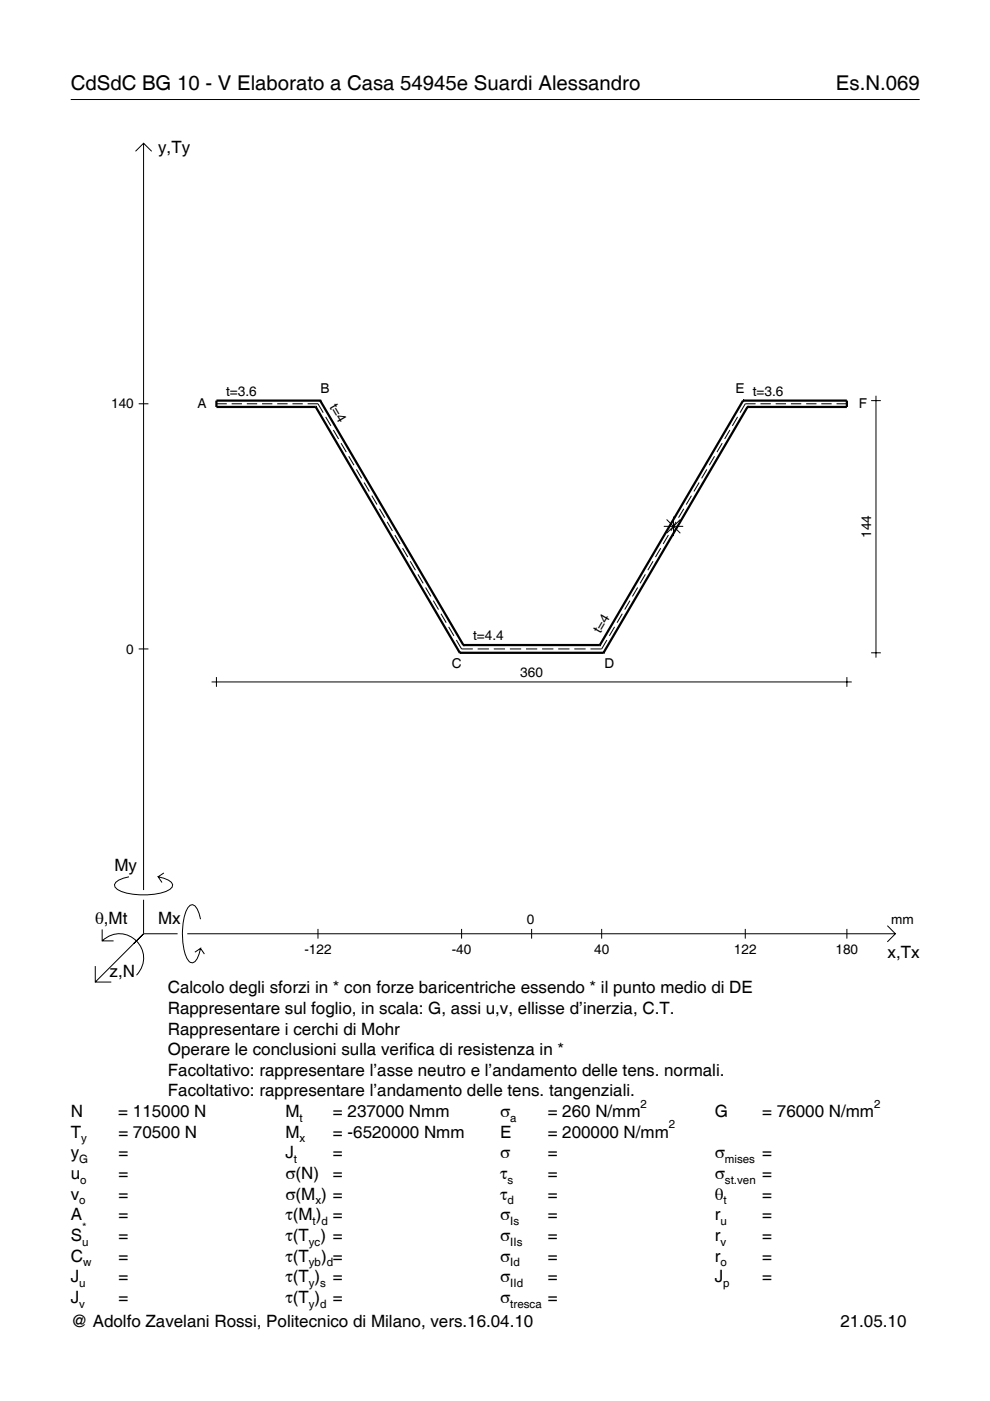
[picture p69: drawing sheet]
<svg xmlns="http://www.w3.org/2000/svg" width="210mm" height="297mm" viewBox="0 0 210 297" stroke-linecap="round" stroke-linejoin="round" font-family="sans-serif">
<defs><g id="words">
<g font-size="4.3">
<text x="15" y="19">CdSdC BG 10 - V Elaborato a Casa 54945e Suardi Alessandro</text>
<text x="177.2" y="19">Es.N.069</text>
</g>
<g font-size="3.6">
<text x="33.5" y="32.4">y,Ty</text>
<text x="24.3" y="184.6">My</text>
<text x="20.1" y="195.9">θ,Mt</text>
<text x="33.5" y="195.9">Mx</text>
<text x="188.2" y="203.1">x,Tx</text>
<text x="23.2" y="207.2">z,N</text>
<text x="35.6" y="210.6">Calcolo degli sforzi in * con forze baricentriche essendo * il punto medio di DE</text>
<text x="35.6" y="215">Rappresentare sul foglio, in scala: G, assi u,v, ellisse d’inerzia, C.T.</text>
<text x="35.6" y="219.3">Rappresentare i cerchi di Mohr</text>
<text x="35.6" y="223.7">Operare le conclusioni sulla verifica di resistenza in *</text>
<text x="35.6" y="228.1">Facoltativo: rappresentare l’asse neutro e l’andamento delle tens. normali.</text>
<text x="35.6" y="232.5">Facoltativo: rappresentare l’andamento delle tens. tangenziali.</text>
<text x="15" y="236.8">N</text>
<text x="25.1" y="236.8">= 115000 N</text>
<text x="60.5" y="236.8">M</text>
<text x="70.6" y="236.8">= 237000 Nmm</text>
<text x="106" y="236.8">σ</text>
<text x="116.1" y="236.8">= 260 N/mm</text>
<text x="151.5" y="236.8">G</text>
<text x="161.6" y="236.8">= 76000 N/mm</text>
<text x="15" y="245.6">y</text>
<text x="15" y="241.2">T</text>
<text x="25.1" y="241.2">= 70500 N</text>
<text x="25.1" y="245.6">=</text>
<text x="60.5" y="245.6">J</text>
<text x="60.5" y="241.2">M</text>
<text x="70.6" y="241.2">= -6520000 Nmm</text>
<text x="70.6" y="245.6">=</text>
<text x="106" y="245.6">σ</text>
<text x="106" y="241.2">E</text>
<text x="116.1" y="245.6">=</text>
<text x="116.1" y="241.2">= 200000 N/mm</text>
<text x="151.5" y="245.6">σ</text>
<text x="161.6" y="245.6">=</text>
<text x="15" y="250">u</text>
<text x="25.1" y="250">=</text>
<text x="60.5" y="250">σ(N)</text>
<text x="70.6" y="250">=</text>
<text x="106" y="250">τ</text>
<text x="116.1" y="250">=</text>
<text x="151.5" y="250">σ</text>
<text x="161.6" y="250">=</text>
<text x="15" y="254.3">v</text>
<text x="25.1" y="254.3">=</text>
<text x="60.5" y="254.3">σ(M ) =</text>
<text x="106" y="254.3">τ</text>
<text x="116.1" y="254.3">=</text>
<text x="151.5" y="254.3">θ</text>
<text x="161.6" y="254.3">=</text>
<text x="15" y="258.7">A</text>
<text x="15" y="263.1">S</text>
<text x="25.1" y="258.7">=</text>
<text x="25.1" y="263.1">=</text>
<text x="60.5" y="258.7">τ(M ) =</text>
<text x="60.5" y="263.1">τ(T ) =</text>
<text x="106" y="258.7">σ</text>
<text x="106" y="263.1">σ</text>
<text x="116.1" y="258.7">=</text>
<text x="116.1" y="263.1">=</text>
<text x="151.5" y="258.7">r</text>
<text x="151.5" y="263.1">r</text>
<text x="161.6" y="258.7">=</text>
<text x="161.6" y="263.1">=</text>
<text x="15" y="267.5">C</text>
<text x="25.1" y="267.5">=</text>
<text x="60.5" y="267.5">τ(T</text>
<text x="68.1" y="267.5">) =</text>
<text x="106" y="267.5">σ</text>
<text x="116.1" y="267.5">=</text>
<text x="151.5" y="267.5">r</text>
<text x="161.6" y="267.5">=</text>
<text x="15" y="271.8">J</text>
<text x="25.1" y="271.8">=</text>
<text x="60.5" y="271.8">τ(T )</text>
<text x="70.6" y="271.8">=</text>
<text x="106" y="271.8">σ</text>
<text x="116.1" y="271.8">=</text>
<text x="151.5" y="271.8">J</text>
<text x="161.6" y="271.8">=</text>
<text x="15" y="276.2">J</text>
<text x="15" y="281.4">@ Adolfo Zavelani Rossi, Politecnico di Milano, vers.16.04.10</text>
<text x="25.1" y="276.2">=</text>
<text x="60.5" y="276.2">τ(T )</text>
<text x="70.6" y="276.2">=</text>
<text x="106" y="276.2">σ</text>
<text x="116.1" y="276.2">=</text>
<text x="178.2" y="281.4">21.05.10</text>
</g>
<g font-size="2.9">
<text x="47.9" y="83.9">t=3.6</text>
<text x="68" y="83.4">B</text>
<text x="156" y="83.4">E t=3.6</text>
<text x="23.6" y="86.6">140</text>
<text x="41.9" y="86.5">A</text>
<text x="69.8" y="86.2" transform="rotate(60 69.8 86.2)">t=4</text>
<text x="182.1" y="86.5">F</text>
<text x="184.7" y="114.1" transform="rotate(-90 184.7 114.1)">144</text>
<text x="100.3" y="135.7">t=4.4</text>
<text x="127.3" y="134.5" transform="rotate(-60 127.3 134.5)">t=4</text>
<text x="26.8" y="138.6">0</text>
<text x="95.8" y="141.7">C</text>
<text x="110.3" y="143.6">360</text>
<text x="128.1" y="141.7">D</text>
<text x="111.7" y="195.9">0</text>
<text x="189" y="195.9">mm</text>
<text x="64.5" y="202.4">-122</text>
<text x="95.8" y="202.4">-40</text>
<text x="126" y="202.4">40</text>
<text x="155.6" y="202.4">122</text>
<text x="177.2" y="202.4">180</text>
</g>
<g font-size="2.4">
<text x="63.5" y="237.8">t</text>
<text x="108.2" y="237.8">a</text>
<text x="135.8" y="234.8">2</text>
<text x="141.8" y="239.2">2</text>
<text x="185.3" y="234.8">2</text>
<text x="17.2" y="242.2">y</text>
<text x="63.5" y="242.2">x</text>
<text x="16.8" y="246.6">G</text>
<text x="17" y="251">o</text>
<text x="62.3" y="246.6">t</text>
<text x="107.6" y="251">s</text>
<text x="153.7" y="246.6">mises</text>
<text x="153.7" y="251">st.ven</text>
<text x="16.8" y="255.3">o</text>
<text x="66.9" y="255.3">x</text>
<text x="107.6" y="255.3">d</text>
<text x="153.4" y="255.3">t</text>
<text x="17.4" y="261.1">*</text>
<text x="66.3" y="259.7">t d</text>
<text x="108.2" y="259.7">Is</text>
<text x="152.7" y="259.7">u</text>
<text x="17.4" y="264.1">u</text>
<text x="17.6" y="268.5">w</text>
<text x="65.5" y="264.1">yc</text>
<text x="65.5" y="268.5">yb d</text>
<text x="108.2" y="264.1">IIs</text>
<text x="108.2" y="268.5">Id</text>
<text x="152.7" y="264.1">v</text>
<text x="152.7" y="268.5">o</text>
<text x="16.8" y="272.8">u</text>
<text x="65.5" y="272.8">y s</text>
<text x="108.2" y="272.8">IId</text>
<text x="153.3" y="272.8">p</text>
<text x="16.8" y="277.2">v</text>
<text x="65.5" y="277.2">y d</text>
<text x="108.2" y="277.2">tresca</text>
</g>
</g></defs>
<g fill="none" stroke="#000" stroke-width=".21">
<path d="M15 21.1h180M28.7 32.1l1.7-1.7 1.8 1.7M30.4 30.4v158.3M29.4 85.6h2.1M45.9 85.6h2.2M49.1 85.6h2.2M52.3 85.6h2.2M55.6 85.6h2.1M58.8 85.6h2.2M62 85.6h2.2M65.2 85.6h2.2l1.1 1.9M69 88.4l1.2 1.9"/>
<path d="M70.7 91.2l1.1 1.9M72.3 94l1.1 1.8M73.9 96.7l1.1 1.9M75.6 99.5l1.1 1.9M149.9 99.5l-1.1 1.9M151.5 96.7l-1.1 1.9M153.1 94l-1.1 1.8M154.8 91.2l-1.2 1.9M156.4 88.4l-1.1 1.9M160.2 85.6h-2.2l-1.1 1.9M161.2 85.6h2.2M164.5 85.6h2.2"/>
<path d="M167.7 85.6h2.2M170.9 85.6h2.2M174.1 85.6h2.2M177.4 85.6h2.2M184.7 84.9h2.1M185.7 83.9v55.5M77.2 102.3l1.1 1.9M78.8 105.1l1.1 1.9M80.5 107.9l1.1 1.9M82.1 110.6l1.1 1.9M83.7 113.4l1.1 1.9M85.3 116.2l1.2 1.9"/>
<path d="M87 119l1.1 1.9M138.5 119l-1.2 1.9M140.1 116.2l-1.1 1.9M140.7 111.6h4.2M141.3 110.1l2.9 3M141.7 113.4l-1.1 1.9M142.8 109.5v4.2M143.3 110.6l-1.1 1.9M144.2 110.1l-2.9 3M145 107.9l-1.1 1.9M146.6 105.1l-1.1 1.9M148.2 102.3l-1.1 1.9"/>
<path d="M29.4 137.6h2.1M88.6 121.8l1.1 1.9M90.2 124.6l1.1 1.9M91.9 127.3l1.1 1.9M93.5 130.1l1.1 1.9M95.1 132.9l1.1 1.9M96.8 135.7l1.1 1.9h2.3M101.3 137.6h2.4M104.7 137.6h2.4M108.1 137.6h2.4M111.5 137.6h2.4M114.9 137.6h2.4"/>
<path d="M118.4 137.6h2.3M121.8 137.6h2.4M128.7 135.7l-1.1 1.9h-2.4M130.3 132.9l-1.1 1.9M131.9 130.1l-1.1 1.9M133.6 127.3l-1.1 1.9M135.2 124.6l-1.1 1.9M136.8 121.8l-1.1 1.9M184.7 138.4h2.1M44.9 144.6h135.7M45.9 143.6v2M179.6 143.6v2"/>
<path d="M21.7 199.5a5.1 5.1 0 0 1 7.2 0 5.1 5.1 0 0 1 0 7.3M21.7 197.1v2.4h2.4M27.3 185.9a3.6 3.6 0 0 0-3 1.7l.1 .5a5.6 5.6 0 0 0 3.8 1.5 13.4 13.4 0 0 0 7.8-1l.5-.5 .1-.5a3.6 3.6 0 0 0-3.1-1.7l.8 1.2M30.4 190.8v7.2M30.4 198l-10.2 10.2M30.4 198h7.2M34.7 185.1l-1.2 .8M39.7 198h150.1M42.5 194.9a3.6 3.6 0 0 0-1.7-3.1l-.5 .1a5.7 5.7 0 0 0-1.5 3.8 13.9 13.9 0 0 0 1.1 7.9l.4 .4 .5 .1a3.6 3.6 0 0 0 1.7-3l-1.2 .8M67.4 196.9v2.1M97.9 196.9v2.1M112.7 196.9v2.1"/>
<path d="M127.6 196.9v2.1M158 196.9v2.1M179.6 196.9v2.1M188.1 196.3l1.7 1.7-1.7 1.7M20.2 204.8v3.4h3.4M42.5 201.1l.8 1.2"/>
</g>
<g fill="none" stroke="#000" stroke-width=".48">
<path d="M66.9 86.3h.1M66.9 86.3l30.6 52.1M67.9 84.9h.1M67.9 84.9h-22v1.4h21M67.9 84.9l30.3 51.9M157.5 84.9h.1M157.5 84.9h22.1v1.4h-21.1M157.5 84.9l-30.3 51.9M158.5 86.3h.1M158.5 86.3l-30.5 52.1M97.5 138.4h.1M97.5 138.4h30.5"/>
<path d="M98.2 136.8h.1M98.2 136.8h29M127.2 136.8h.1M128 138.4h.1"/>
</g>
<use href="#words"/>
</svg>
